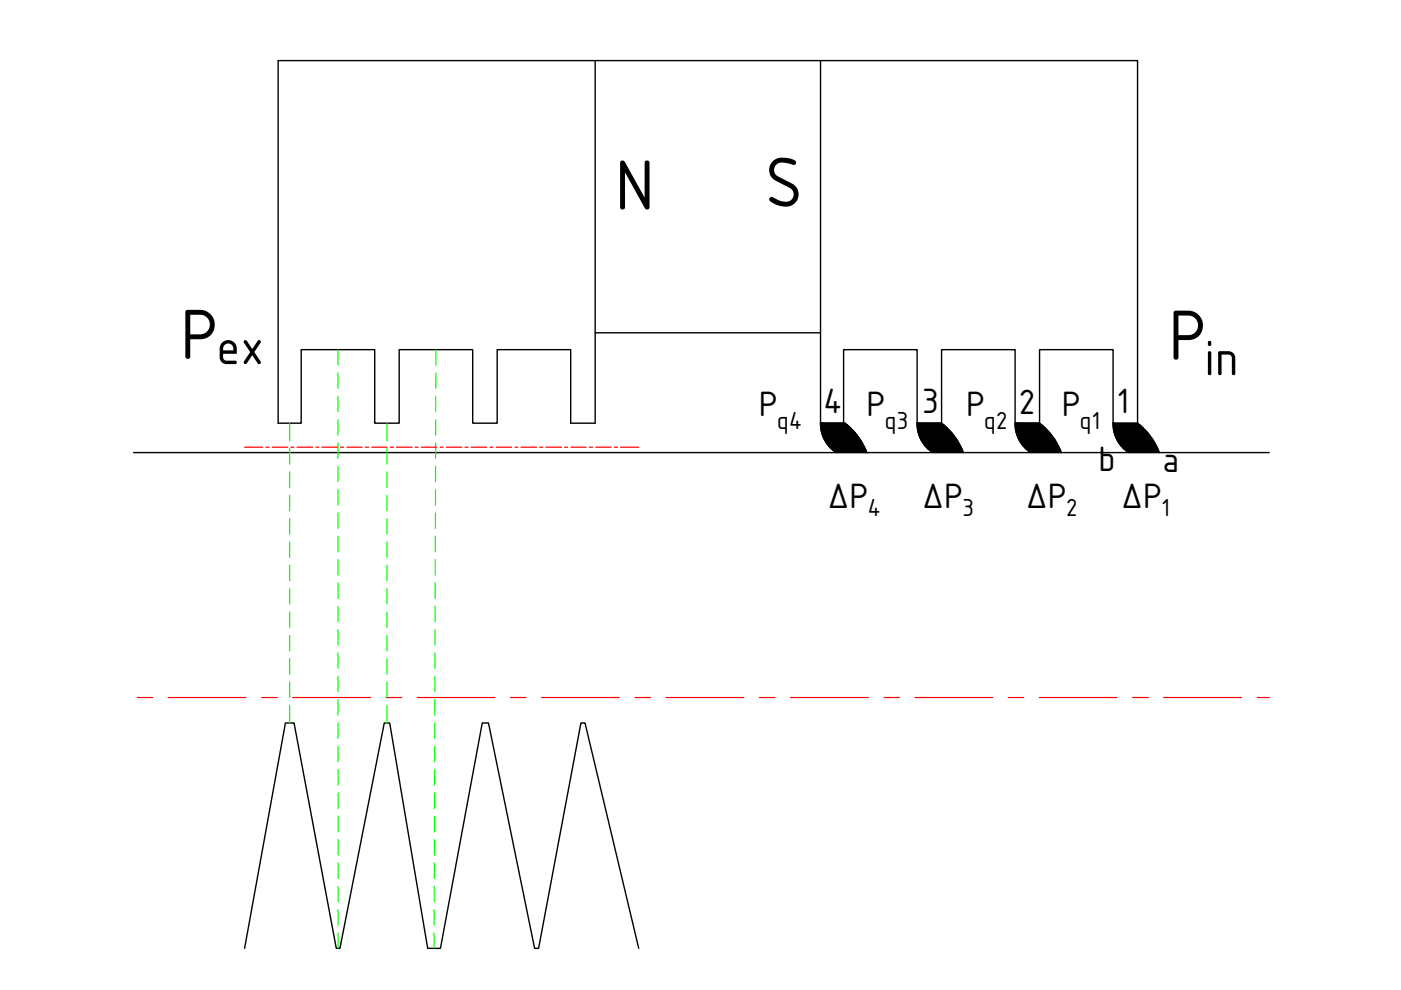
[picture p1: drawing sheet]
<svg xmlns="http://www.w3.org/2000/svg" width="297mm" height="210mm" viewBox="0 0 297 210" stroke-linecap="round" stroke-linejoin="round" font-family="sans-serif">
<defs><g id="words">
<g font-size="16.1">
<text x="130.4" y="44.4">N</text>
<text x="162" y="43.8">S</text>
<text x="38.3" y="76.1">P</text>
<text x="247.8" y="76.3">P</text>
</g>
<g font-size="11.3">
<text x="45.8" y="77.2">ex</text>
<text x="255.4" y="79.5">in</text>
</g>
<g font-size="8.1">
<text x="160.9" y="88.3">P</text>
<text x="174.5" y="87.6">4</text>
<text x="183.7" y="88.3">P</text>
<text x="195.4" y="87.6">3</text>
<text x="204.8" y="88.3">P</text>
<text x="216" y="87.7">2</text>
<text x="225.1" y="88.3">P</text>
<text x="236.7" y="87.7">1</text>
<text x="232.9" y="99.9">b</text>
<text x="246.4" y="100">a</text>
<text x="175.5" y="107.7">ΔP</text>
<text x="195.5" y="107.7">ΔP</text>
<text x="217.5" y="107.7">ΔP</text>
<text x="237.7" y="107.7">ΔP</text>
</g>
<g font-size="5.6">
<text x="164.7" y="91">q4</text>
<text x="187.5" y="91">q3</text>
<text x="208.6" y="91">q2</text>
<text x="228.9" y="91">q1</text>
<text x="183.9" y="109.4">4</text>
<text x="204" y="109.4">3</text>
<text x="225.9" y="109.4">2</text>
<text x="246.2" y="109.4">1</text>
</g>
</g></defs>
<g fill="#000" stroke="#000" stroke-width=".21">
<path d="M174 89.7l5.7 .5-.5-.5zM174 89.7l5.7 .5h-5.7z"/>
<path d="M174 90.2h5.8zM174 90.2h5.8z"/>
<path d="M174 90.2l6.2 .4-.4-.4zM174 90.2l6.2 .4h-6.2z"/>
<path d="M174 90.6l6.4 .2-.2-.2zM174 90.6l6.4 .2h-6.4z"/>
<path d="M174 90.8l6.8 .4-.4-.4zM174 90.8l6.8 .4h-6.7z"/>
<path d="M174.1 91.2l6.8 .1-.1-.1zM174.1 91.2l6.8 .1h-6.8z"/>
<path d="M174.1 91.3l7.1 .4-.3-.4zM174.1 91.3l7.1 .4h-7z"/>
<path d="M174.2 91.7l7.1 .1-.1-.1zM174.2 91.7l7.1 .1h-7.1z"/>
<path d="M174.2 91.8l7.5 .4-.4-.4zM174.2 91.8l7.5 .4h-7.3z"/>
<path d="M174.4 92.2l7.3 .1zM174.4 92.2l7.3 .1z"/>
<path d="M174.4 92.3l7.7 .5-.4-.5zM174.4 92.3l7.7 .5h-7.5z"/>
<path d="M174.6 92.8h7.5zM174.6 92.8h7.5z"/>
<path d="M174.6 92.8l7.8 .5-.3-.5zM174.6 92.8l7.8 .5h-7.6z"/>
<path d="M174.8 93.3l7.7 .1-.1-.1zM174.8 93.3l7.7 .1h-7.6z"/>
<path d="M174.9 93.4l7.8 .3-.2-.3zM174.9 93.4l7.8 .3h-7.6z"/>
<path d="M175.1 93.7l7.8 .3-.2-.3zM175.1 93.7l7.8 .3h-7.6z"/>
<path d="M175.3 94l7.6 .2v-.2zM175.3 94l7.6 .2h-7.5z"/>
<path d="M175.4 94.2l7.8 .4-.3-.4zM175.4 94.2l7.8 .4h-7.5z"/>
<path d="M175.7 94.6h7.5zM175.7 94.6h7.5z"/>
<path d="M175.8 94.6l7.6 .4-.2-.4zM175.8 94.6l7.6 .4h-7.3z"/>
<path d="M176.1 95l7.4 .3-.1-.3zM176.1 95l7.4 .3h-7.1z"/>
<path d="M176.4 95.3h7.1zM176.4 95.3h7.1z"/>
<path d="M176.4 95.3l7.3 .4-.2-.4zM176.4 95.3l7.3 .4h-6.9z"/>
<path d="M176.8 95.7l7 .3-.1-.3zM176.8 95.7l7 .3h-6.5z"/>
<path d="M194.4 89.7l5.8 .5-.6-.5zM194.4 89.7l5.8 .5h-5.8z"/>
<path d="M194.4 90.2h5.9zM194.4 90.2h5.9z"/>
<path d="M194.4 90.2l6.3 .4-.4-.4zM194.4 90.2l6.3 .4h-6.2z"/>
<path d="M194.5 90.6l6.3 .2-.1-.2zM194.5 90.6l6.3 .2h-6.3z"/>
<path d="M194.5 90.8l6.7 .4-.4-.4zM194.5 90.8l6.7 .4h-6.6z"/>
<path d="M194.6 91.2l6.7 .1-.1-.1zM194.6 91.2l6.7 .1h-6.7z"/>
<path d="M194.6 91.3l7.1 .4-.4-.4zM194.6 91.3l7.1 .4h-7z"/>
<path d="M194.7 91.7l7.1 .1-.1-.1zM194.7 91.7l7.1 .1h-7.1z"/>
<path d="M194.7 91.8l7.5 .4-.4-.4zM194.7 91.8l7.5 .4h-7.4z"/>
<path d="M194.8 92.2l7.4 .1zM194.8 92.2l7.4 .1z"/>
<path d="M194.9 92.3l7.7 .5-.4-.5zM194.9 92.3l7.7 .5h-7.5z"/>
<path d="M195.1 92.8h7.5zM195.1 92.8h7.5z"/>
<path d="M195.1 92.8l7.8 .5-.3-.5zM195.1 92.8l7.8 .5h-7.6z"/>
<path d="M195.3 93.3l7.7 .1-.1-.1zM195.3 93.3l7.7 .1h-7.6z"/>
<path d="M195.4 93.4l7.8 .3-.2-.3zM195.4 93.4l7.8 .3h-7.7z"/>
<path d="M195.5 93.7l7.8 .3-.1-.3zM195.5 93.7l7.8 .3h-7.6z"/>
<path d="M195.7 94l7.7 .2-.1-.2zM195.7 94l7.7 .2h-7.6z"/>
<path d="M195.8 94.2l7.8 .4-.2-.4zM195.8 94.2l7.8 .4h-7.4z"/>
<path d="M196.2 94.6h7.5zM196.2 94.6h7.5z"/>
<path d="M196.2 94.6l7.6 .4-.1-.4zM196.2 94.6l7.6 .4h-7.3z"/>
<path d="M196.5 95l7.5 .3-.2-.3zM196.5 95l7.5 .3h-7.1z"/>
<path d="M196.9 95.3h7.1zM196.9 95.3h7.1z"/>
<path d="M196.9 95.3l7.2 .4-.1-.4zM196.9 95.3l7.2 .4h-6.8z"/>
<path d="M197.3 95.7l6.9 .3-.1-.3zM197.3 95.7l6.9 .3h-6.5z"/>
<path d="M215.2 89.7l5.8 .5-.6-.5zM215.2 89.7l5.8 .5h-5.8z"/>
<path d="M215.2 90.2h5.9zM215.2 90.2h5.9z"/>
<path d="M215.2 90.2l6.3 .4-.4-.4zM215.2 90.2l6.3 .4h-6.2z"/>
<path d="M215.3 90.6l6.3 .2-.1-.2zM215.3 90.6l6.3 .2h-6.3z"/>
<path d="M215.3 90.8l6.7 .4-.4-.4zM215.3 90.8l6.7 .4h-6.7z"/>
<path d="M215.3 91.2l6.8 .1-.1-.1zM215.3 91.2l6.8 .1h-6.7z"/>
<path d="M215.4 91.3l7.1 .4-.4-.4zM215.4 91.3l7.1 .4h-7z"/>
<path d="M215.5 91.7l7.1 .1-.1-.1zM215.5 91.7l7.1 .1h-7.1z"/>
<path d="M215.5 91.8l7.4 .4-.3-.4zM215.5 91.8l7.4 .4h-7.3z"/>
<path d="M215.6 92.2l7.4 .1zM215.6 92.2l7.4 .1z"/>
<path d="M215.6 92.3l7.8 .5-.4-.5zM215.6 92.3l7.8 .5h-7.6z"/>
<path d="M215.8 92.8h7.6zM215.8 92.8h7.6z"/>
<path d="M215.8 92.8l7.9 .5-.3-.5zM215.8 92.8l7.9 .5h-7.6z"/>
<path d="M216.1 93.3l7.7 .1-.1-.1zM216.1 93.3l7.7 .1h-7.7z"/>
<path d="M216.1 93.4l7.8 .3-.1-.3zM216.1 93.4l7.8 .3h-7.6z"/>
<path d="M216.3 93.7l7.8 .3-.2-.3zM216.3 93.7l7.8 .3h-7.6z"/>
<path d="M216.5 94l7.7 .2-.1-.2zM216.5 94l7.7 .2h-7.6z"/>
<path d="M216.6 94.2l7.8 .4-.2-.4zM216.6 94.2l7.8 .4h-7.5z"/>
<path d="M216.9 94.6h7.6zM216.9 94.6h7.6z"/>
<path d="M217 94.6l7.6 .4-.1-.4zM217 94.6l7.6 .4h-7.3z"/>
<path d="M217.3 95l7.5 .3-.2-.3zM217.3 95l7.5 .3h-7.1z"/>
<path d="M217.7 95.3h7.1zM217.7 95.3h7.1z"/>
<path d="M217.7 95.3l7.2 .4-.1-.4zM217.7 95.3l7.2 .4h-6.8z"/>
<path d="M218.1 95.7l6.9 .3-.1-.3zM218.1 95.7l6.9 .3h-6.5z"/>
<path d="M236 89.7l5.7 .5-.5-.5zM236 89.7l5.7 .5h-5.7z"/>
<path d="M236 90.2h5.8zM236 90.2h5.8z"/>
<path d="M236 90.2l6.3 .4-.5-.4zM236 90.2l6.3 .4h-6.3z"/>
<path d="M236 90.6l6.4 .2-.1-.2zM236 90.6l6.4 .2h-6.3z"/>
<path d="M236.1 90.8l6.7 .4-.4-.4zM236.1 90.8l6.7 .4h-6.7z"/>
<path d="M236.1 91.2l6.8 .1-.1-.1zM236.1 91.2l6.8 .1h-6.8z"/>
<path d="M236.1 91.3l7.2 .4-.4-.4zM236.1 91.3l7.2 .4h-7.1z"/>
<path d="M236.2 91.7l7.2 .1-.1-.1zM236.2 91.7l7.2 .1h-7.1z"/>
<path d="M236.3 91.8l7.4 .4-.3-.4zM236.3 91.8l7.4 .4h-7.3z"/>
<path d="M236.4 92.2l7.4 .1zM236.4 92.2l7.4 .1z"/>
<path d="M236.4 92.3l7.7 .5-.3-.5zM236.4 92.3l7.7 .5h-7.5z"/>
<path d="M236.6 92.8h7.5zM236.6 92.8h7.5z"/>
<path d="M236.6 92.8l7.8 .5-.3-.5zM236.6 92.8l7.8 .5h-7.6z"/>
<path d="M236.8 93.3l7.7 .1-.1-.1zM236.8 93.3l7.7 .1h-7.6z"/>
<path d="M236.9 93.4l7.8 .3-.2-.3zM236.9 93.4l7.8 .3h-7.6z"/>
<path d="M237.1 93.7l7.8 .3-.2-.3zM237.1 93.7l7.8 .3h-7.6z"/>
<path d="M237.3 94l7.7 .2-.1-.2zM237.3 94l7.7 .2h-7.6z"/>
<path d="M237.4 94.2l7.8 .4-.2-.4zM237.4 94.2l7.8 .4h-7.5z"/>
<path d="M237.7 94.6h7.5zM237.7 94.6h7.5z"/>
<path d="M237.8 94.6l7.6 .4-.2-.4zM237.8 94.6l7.6 .4h-7.3z"/>
<path d="M238.1 95l7.4 .3-.1-.3zM238.1 95l7.4 .3h-7.1z"/>
<path d="M238.4 95.3h7.1zM238.4 95.3h7.1z"/>
<path d="M238.5 95.3l7.2 .4-.2-.4zM238.5 95.3l7.2 .4h-6.8z"/>
<path d="M238.9 95.7l6.9 .3-.1-.3zM238.9 95.7l6.9 .3h-6.5z"/>
</g>
<g fill="none" stroke="#000" stroke-width=".3">
<path d="M126.2 12.8v76.9h-5.2v-15.6h-15.6v15.6h-5.2v-15.6h-15.6v15.6h-5.2v-15.6h-15.5v15.6h-4.9v-76.9h115M174 12.8h67.2v76.9M174 12.8v76.9M126.2 70.6h47.8M28.3 96h240.8M123.8 89.7h.1M174 89.7a7.3 7.3 0 0 0 3.3 6.3M174 89.7h4.9v-15.6h15.5v15.6h5.2v-15.6h15.6v15.6h5.2v-15.6h15.6v15.6M174 89.7h5.2a14.2 14.2 0 0 1 4.6 6.2M176.8 89.7h.1M197.3 89.7h.1M204.2 95.9a14.2 14.2 0 0 0-4.6-6.2h-5.2a7.3 7.3 0 0 0 3.3 6.3"/>
<path d="M218 89.7h.1M225 95.9a14.2 14.2 0 0 0-4.6-6.2h-5.2a7.3 7.3 0 0 0 3.3 6.3M236 89.7a7.3 7.3 0 0 0 3.3 6.3M236 89.7h5.2M238.8 89.7h.1M241.2 89.7a14.2 14.2 0 0 1 4.6 6.2M51.9 201.1l8.6-47.8h1.8l9 47.8h.8l9.4-47.8h1.1l8.1 47.8h2.7l8.8-47.8h1.4l9.7 47.8h.9l9-47.8h.8l11.4 47.8"/>
</g>
<g fill="none" stroke="#f00" stroke-width=".25">
<path d="M51.9 94.8h3.8M56.4 94.8h.6M57.7 94.8h3.3M61.6 94.8h.7M63 94.8h3.3M66.9 94.8h.7M68.2 94.8h3.3M72.2 94.8h.7M73.5 94.8h3.3M77.5 94.8h.6M78.8 94.8h3.3M82.8 94.8h.6"/>
<path d="M84.1 94.8h3.3M88 94.8h.7M89.4 94.8h3.2M93.3 94.8h.7M94.6 94.8h3.3M98.6 94.8h.7M99.9 94.8h3.3M103.9 94.8h.6M105.2 94.8h3.3M109.1 94.8h.7M110.5 94.8h3.3M114.4 94.8h.7"/>
<path d="M115.7 94.8h3.3M119.7 94.8h.7M121 94.8h3.3M125 94.8h.6M126.3 94.8h3.3M130.2 94.8h.7M131.6 94.8h3.8M29.1 147.9h3.3M35.7 147.9h16.5M55.5 147.9h3.3M62.1 147.9h16.4M81.9 147.9h3.3"/>
<path d="M88.4 147.9h16.5M108.2 147.9h3.3M114.8 147.9h16.5M134.6 147.9h3.3M141.2 147.9h16.5M161 147.9h3.3M167.6 147.9h16.5M187.4 147.9h3.3M194 147.9h16.5M213.8 147.9h3.3M220.4 147.9h16.5M240.2 147.9h3.3"/>
<path d="M246.8 147.9h16.4M266.5 147.9h2.6"/>
</g>
<g fill="none" stroke="#0f0" stroke-width=".25">
<path d="M71.6 74.1l.1 3.3M71.7 79.1v3.3M92.4 79.1v3.3M92.4 74.1v3.3M61.4 89.7v3.8M61.4 95.1v3.3M71.7 84v3.3M71.7 89v3.3M71.7 93.9v3.3M71.7 98.9v3.3M82 89.7v3.8M82 95.1v3.3"/>
<path d="M92.4 98.9l-.1 3.3M92.4 93.9v3.3M92.4 89v3.3M92.4 84v3.3M61.4 100.1v3.3M61.4 105v3.3M61.4 110v3.3M61.4 114.9v3.3M61.4 119.9v3.3M71.7 118.6v3.3M71.7 103.8v3.3M71.7 108.8v3.2"/>
<path d="M71.7 113.7v3.3M82 100.1v3.3M82 105v3.3M82 110v3.3M82 114.9v3.3M82 119.9v3.3M92.3 118.6v3.3M92.3 113.7v3.3M92.3 108.8v3.2M92.3 103.8v3.3M61.4 124.8v3.3M61.4 129.8v3.3"/>
<path d="M61.4 134.7v3.3M61.4 139.6v3.3M71.7 123.6v3.3M71.7 128.5v3.3M71.7 133.5v3.3M71.7 138.4v3.3M82 124.8v3.3M82 129.8v3.3M82 134.7v3.3M82 139.6v3.3M92.2 138.4v3.3M92.2 133.5v3.3"/>
<path d="M92.3 128.5l-.1 3.3M92.3 123.6v3.3M61.4 144.6v3.3M61.4 149.5v3.8M71.7 158.2v3.3M71.7 143.4v3.3M71.7 148.3v3.3M71.7 153.3v3.3M82 144.6v3.3M82 149.5v3.8M92.2 158.2v3.3M92.2 153.3v3.3"/>
<path d="M92.2 148.3v3.3M92.2 143.4v3.3M71.7 163.2v3.3M71.7 168.1v3.3M71.7 173.1v3.3M71.7 178v3.3M92.1 178v3.3M92.1 173.1v3.3M92.1 168.1v3.3M92.1 163.2v3.3M71.7 183v3.3M71.7 187.9v3.3"/>
<path d="M71.7 192.8v3.4M71.7 197.8v3.3M92 197.8v3.3M92.1 192.8l-.1 3.4M92.1 187.9v3.3M92.1 183v3.3"/>
</g>
<use href="#words"/>
</svg>
